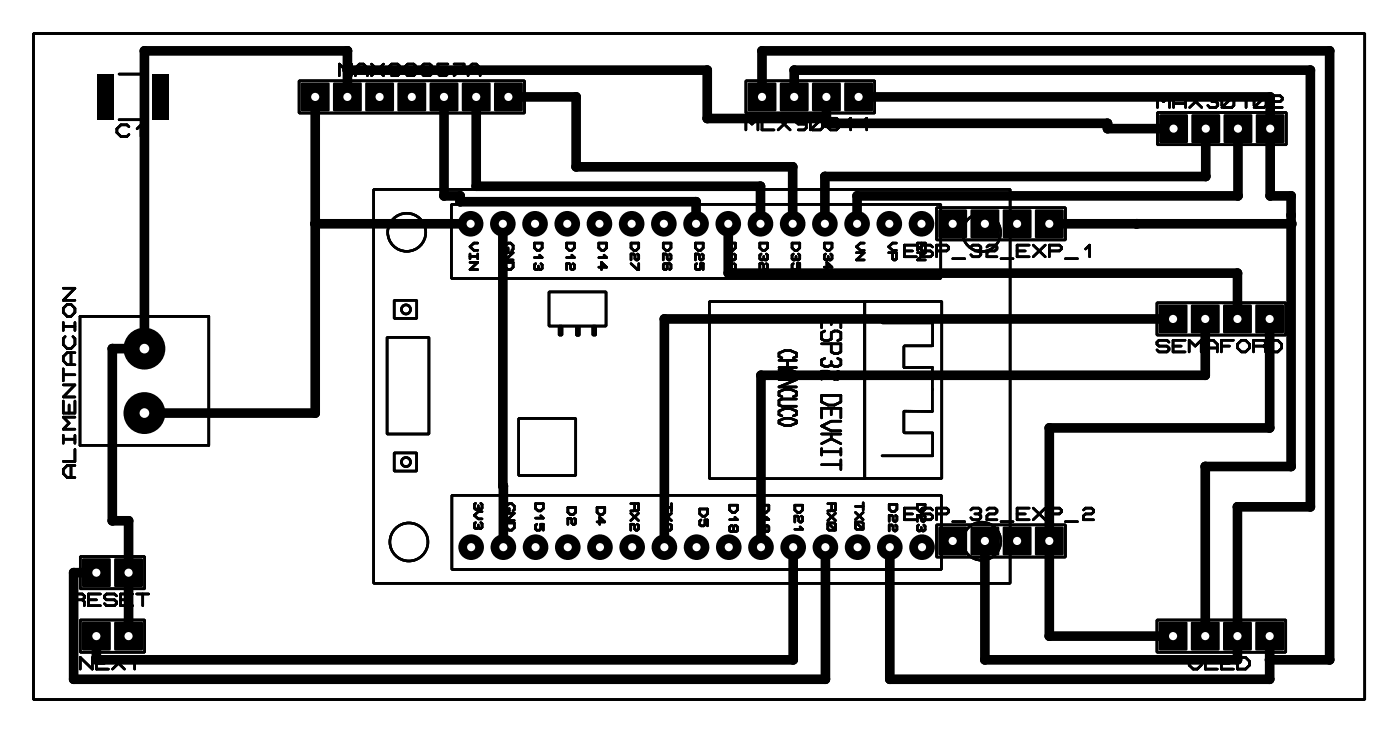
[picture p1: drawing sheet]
<svg xmlns="http://www.w3.org/2000/svg" width="110mm" height="58mm" viewBox="0 0 110 58" stroke-linecap="round" stroke-linejoin="round" font-family="sans-serif">
<g fill="#000">
<path d="M7.7 5.8h1.3v3.6h-1.3zM12 5.8h1.3v3.6h-1.3z"/>
<circle cx="89.6" cy="17.6" r=".38"/>
<circle cx="101.8" cy="17.6" r=".38"/>
<circle cx="52.4" cy="43.1" r=".38"/>
<circle cx="60" cy="43.1" r=".38"/>
<circle cx="62.6" cy="43.1" r=".38"/>
<circle cx="65.1" cy="43.1" r=".38"/>
<circle cx="70.2" cy="43.1" r=".38"/>
</g>
<g fill="none" stroke="#000" stroke-width=".2">
<path d="M2.6 2.6h105v52.5h-105zM9.4 5.8h2.2M9.4 9.4h2.2M10.2 10l-.2-.2h-.5l-.3 .3v.3l.3 .4h.5l.2-.2M10.8 10.1l.3-.3v1M23.6 6.4h17.8v2.5h-17.8zM26.8 6v-1l.4 .5 .5-.5v1M28 6v-.6l.3-.4h.4l.3 .4v.6M28 5.7h1M29.3 5l.9 1M29.5 14.9h50.2v31.1h-50.2zM30.2 5l-.9 1"/>
<path d="M31.5 5.4l-.1 .1h-.5l-.2-.1v-.2l.2-.2h.5l.1 .2v.6l-.1 .2h-.5M32.2 5.5l-.2-.1v-.2l.2-.2h.4l.2 .2v.2l-.2 .1M32.2 5.5h.4M32.2 5.5l-.2 .2v.1l.2 .2h.4l.2-.2v-.1l-.2-.2M33.3 5.2l.1-.2h.5l.2 .2v.2l-.2 .1M33.6 5.5h.3M33.9 5.5l.2 .2v.1l-.2 .2h-.5l-.1-.2M35.3 5h-.8v.4h.7l.1 .1v.3l-.1 .2h-.5l-.2-.2M35.6 16.1h38.6v5.8h-38.6zM35.8 5h.8v.2l-.8 .8M36.9 6v-.6l.3-.4h.4l.3 .4v.6M36.9 5.7h1"/>
<path d="M37.7 19.2h-.3l-.3 .2 .3 .3h.3M39.9 19.9h.6l-.6 .6h.6M40.1 19.5v.2h-.2v-.4l.2-.1h.2l.2 .1v.3l-.1 .1M42.1 19.2h.7v.3l-.2 .2h-.2l-.3-.2zM44.7 19.2h.6v.3l-.2 .2h-.2l-.2-.2zM47.2 19.2h.6v.3l-.2 .2h-.2l-.2-.2zM49.8 19.2h.6v.3l-.2 .2h-.2l-.2-.2zM52.3 19.2h.6v.3l-.2 .2h-.2l-.2-.2zM54.8 19.2h.7v.3l-.2 .2h-.2l-.3-.2zM57.4 19.2h.6v.3l-.2 .2h-.2l-.2-.2zM58.8 6.4h10.2v2.5h-10.2zM58.8 10.2v-.9l.5 .5 .5-.5v.9"/>
<path d="M59.9 19.2h.6v.3l-.2 .2h-.2l-.2-.2zM60.1 9.3v.9h.9M61.4 9.3l.9 .9M62.3 9.3l-.9 .9M62.5 19.2h.6v.3l-.2 .2h-.2l-.2-.2zM63.6 9.6l-.2 .2h-.4l-.2-.2v-.1l.2-.2h.4l.2 .2v.6l-.2 .1h-.4M63.9 9.5l.2-.2h.6l.2 .2v.6l-.2 .1h-.6l-.2-.1zM64.9 9.3l-1 .9M65 19.2h.6v.3l-.2 .2h-.2l-.2-.2zM66.1 9.5l-.1-.2h-.5l-.2 .2v.6l.2 .1h.5l.1-.1v-.2l-.1-.1h-.7M66.8 9.6l.3-.3v.9M67.5 19.9h.7l-.7 .6h.7"/>
<path d="M68.2 19.2h-.3l-.4 .2 .4 .3h.3M68.7 9.9h-1l.7-.6v.9M70.1 19.9h.6v.5l-.1 .1-.2-.1v-.5M70.7 19.2h-.3l-.3 .2 .3 .3h.3M71.3 19.8h.7M72.3 19.3h-1v.9h1M72.4 19.7v-.5h.6v.5M72.4 19.9h.6l-.6 .6h.6M72.7 19.2v.3M73.5 19.5l-.1-.2h-.6l-.2 .2v.1l.2 .2h.6l.1 .1v.2l-.1 .1h-.6l-.2-.1M73.9 16.4h10.1v2.5h-10.1zM73.9 19.8h.8l.1-.2v-.1l-.1-.2h-.8v.9"/>
<path d="M76.6 19.5l.1-.2h.5l.2 .2v.1l-.2 .2M76.9 19.8h.3M77.2 19.8l.2 .1v.2l-.2 .1h-.5l-.1-.1M77.8 19.5l.2-.2h.5l.1 .2v.1l-.1 .2h-.5l-.2 .1v.3h.8M80.2 19.8h.7M81.2 19.3h-1v.9h1M81.5 19.3l.9 .9M82.4 19.3l-.9 .9M82.8 19.8h.7l.2-.2v-.1l-.2-.2h-.7v.9M85.6 19.6l.3-.3v.9M91.3 8.9h10.1v2.5h-10.1zM91.3 8.5v-1l.5 .5 .4-.5v1"/>
<path d="M92.6 8.5v-.6l.3-.4h.3l.3 .4v.6M92.6 8.2h.9M93.8 7.5l1 1M94.8 7.5l-1 1M95.3 7.7l.1-.2h.5l.1 .2v.2l-.1 .1M95.6 8h.3M95.9 8l.1 .2v.1l-.1 .2h-.5l-.1-.2M96.4 7.7l.1-.2h.7l.1 .2v.6l-.1 .2h-.7l-.1-.2zM97.3 7.5l-.9 1M98 7.9l.3-.4v1M98.9 7.7l.2-.2h.6l.2 .2v.6l-.2 .2h-.6l-.2-.2zM99.9 7.5l-1 1"/>
<path d="M100.3 7.7l.2-.2h.5l.1 .2v.2l-.1 .1h-.5l-.2 .2v.3h.8M5 24.3l.3-.3h.3l.3 .3v.3l-.3 .3h-.3l-.3-.3zM5 25.4v.6M5 29.1v.9M5 31.6v1h.9v-1M5 34.3v.6M5 34.6h.9M5 30.3h.9l-.9 1h.9M5 29.5h.9M5 25.7h.9M5 22.7h.9l-.9 1h.9M5.1 26.5l-.1 .2v.5l.3 .3h.3l.3-.3v-.5l-.2-.2"/>
<path d="M5.4 31.9v.7M5.6 27.8v.9M5.6 36.7v.9M5.9 36.7h-.6l-.3 .3v.3l.3 .3h.6M5.9 27.8h-.6l-.3 .3v.3l.3 .3h.6M5.9 35.4v1h-.9M5.9 25.4v.6M5.9 34.3v.6M5.9 32.9h-.9l.4 .4-.4 .5h.9M6.3 24.9h10.2v10.2h-10.2zM30.5 26.6h3.3v7.6h-3.3zM31.1 23.7h1.8v1.4h-1.8z"/>
<path d="M31.1 35.7h1.8v1.4h-1.8zM35.6 39h38.6v5.9h-38.6zM37.1 20.7h.6l-.6 .5h.6M37.1 20.2h.6M37.1 20v.4M37.5 39.7l-.1 .1v.2l.1 .1 .2-.1M37.7 20v.4M37.7 39.9v.1M37.9 39.7l.1 .1v.2l-.1 .1-.2-.1M39.9 20.7h.6v.4l-.2 .1h-.2l-.2-.1zM40.9 33h4.5v4.5h-4.5zM42.2 39.7h.6v.4l-.2 .2h-.2l-.2-.2z"/>
<path d="M42.2 20.8l-.1 .1v.3h.1h.3M42.5 21v.2M42.6 20.1l.2 .2h-.7M42.7 20.8l.1 .1v.3h-.1h-.2M43.3 23h4.5v2.7h-4.5zM44.1 25.7h.2v.7h-.2zM44.8 40h.6v.4l-.2 .2h-.2l-.2-.2zM45.1 20.1l.2 .2h-.6M45.2 20.8l.1 .1v.3h-.2h-.1v-.3l-.3-.1v.4M45.5 25.7h.2v.7h-.2zM46.8 25.7h.2v.7h-.2zM47.1 40h.6v.4l-.2 .2h-.2l-.2-.2z"/>
<path d="M47.2 21.1h.6l-.4-.4v.5M47.6 20.1l.2 .2h-.6M49.7 39.7h.7v.5l-.1 .1-.2-.1M49.8 20.8l.5 .4h.1v-.4M50.1 39.7v.5M50.3 20l.1 .1v.3l-.2 .1-.1-.1v-.3l-.3-.1v.5M52.3 40h.7M52.6 20.8v.4h-.1h-.2v-.3l.1-.1h.4l.1 .1v.3h-.1M52.8 20l.1 .1v.3l-.2 .1-.1-.1v-.3l-.3-.1v.5M53 39.7v.6M54.9 20.8l-.1 .1v.3h.4h.1v-.4h.2v.4M55.4 20l.1 .1v.3l-.2 .1-.1-.1v-.3l-.4-.1v.5"/>
<path d="M55.9 23.8h12.3v13.9h-12.3zM57.5 20l-.1 .1v.3l.1 .1 .2-.1M57.5 20.8l-.1 .1v.3h.1h.2M57.5 39.8h.7v.4l-.2 .2h-.2l-.3-.2zM57.7 20.2v.2M57.7 21v.2M57.9 20l.1 .1v.3l-.1 .1-.2-.1M57.9 20.8l.1 .1v.3h-.1h-.2M60 20l-.1 .1v.3l.1 .1 .2-.1M60 39.8h.6v.4l-.2 .2h-.2l-.2-.2zM60.2 20.2v.2M60.4 20l.1 .1v.3l-.1 .1-.2-.1"/>
<path d="M60.4 20.8l.1 .1v.3h-.2h-.1v-.3l-.3-.1v.4M61.4 33.2l.5-.2h.4l.5 .2v.1l-.5 .2h-.4l-.5-.2zM61.4 29.2h.9l.5 .1v.2l-.5 .2h-.9M61.4 28.4h1.4M61.4 29h1.4M61.4 29.9h1.4l-1.4 .6h1.4M61.7 28.2l-.3-.1v-.3l.5-.2h.4l.5 .2v.3l-.2 .1M61.7 31.3l-.3-.1v-.3l.5-.2h.4l.5 .2v.3l-.2 .1M61.7 32.8l-.3-.1v-.3l.5-.2h.4l.5 .2v.3l-.2 .1M61.9 29.2v.5M62.1 28.4v.6M62.6 20l-.1 .1v.3l.1 .1 .2-.1"/>
<path d="M62.6 20.8l-.1 .1v.3h.3h.1v-.4h.2v.4M62.7 39.8h.6v.4l-.2 .2h-.2l-.2-.2zM62.8 20.2v.2M62.8 31.4h-1.1l-.3 .1v.4l.3 .1h1.1M63 20l.1 .1v.3l-.1 .1-.2-.1M64.8 25.8v-.7h1.5v.7M64.8 31.2h1.5v.5l-.5 .2h-.5l-.5-.2zM64.8 32.9v-.7h1.5v.7M64.8 35.4v.5M64.8 27.1h1.5v.6l-.2 .2-.5-.2v-.6M64.8 34.2h1.5M64.8 35.6h1.5"/>
<path d="M64.8 36.6h1.5M65 21.1h.6l-.4-.4v.5M65 26.1l-.2 .1v.5l.2 .1 .6-.1v-.5l.2-.1h.3l.2 .1v.5l-.2 .1M65 28.2l-.2 .2v.4l.2 .1 .6-.1M65.1 20l-.1 .1v.3l.1 .1 .2-.1M65.3 39.7h.6v.5l-.1 .1-.2-.1M65.3 20.2v.2M65.5 20l.1 .1v.3l-.1 .1-.2-.1M65.6 25.1v.5M65.6 28.5v.3M65.6 32.2v.5M65.6 34.2v.4"/>
<path d="M65.6 34.6l.7 .4M65.6 34.6l-.8 .4M65.6 39.7v.5M66.1 29.3l.2 .1v.4l-.5 .1-.2-.1v-.4l-.3-.1h-.5v.6M66.1 28.2l.2 .2v.4l-.2 .1-.5-.1M66.3 35.4v.5M66.3 36.2v.8M66.3 33.2h-.7l-.8 .4 .8 .4h.7M67.5 39.9h.6M68.1 39.6v.6M68.2 23.8h6.1v13.9h-6.1zM69.6 35.9h4"/>
<path d="M69.6 25.4h4M70.1 39.8h.6v.3l-.2 .2h-.2l-.2-.2zM71.3 27.3v1.6M71.3 32.4v1.7M71.3 29l2.2-.1v3.5h-2.2M71.3 27.3h2.2M71.3 34.1h2.2M72.3 39.8h.7v.3l-.2 .2h-.2l-.3-.2zM73.6 25.5v1.8M73.6 34.1v1.8M75.1 20.4h1M78.9 20.4h1"/>
<path d="M84 20.4h1M91.2 23.9h10.2v2.5h-10.2zM92.2 27l-.2-.2h-.6l-.2 .2v.1l.2 .2h.6l.2 .1v.2l-.2 .1h-.6l-.2-.1M92.5 27.3h.7M93.5 26.8h-1v.9h1M93.8 27.7v-.9l.5 .5 .4-.5v.9M95.1 27.7v-.6l.3-.3h.3l.3 .3v.6M95.1 27.4h.9M96.3 27.3h.7M97.3 26.8h-1v.9M97.6 27.1l.3-.3h.3l.3 .3v.3l-.3 .3h-.3l-.3-.3zM98.9 27.3h.8"/>
<path d="M99.7 27.3l.1-.2v-.1l-.1-.2h-.8v.9M99.7 27.3l.1 .1v.3M100.1 27.1l.4-.3h.3l.3 .3v.3l-.3 .3h-.3l-.4-.3zM5.7 47.3h.8M6.3 48.9h5.1v2.5h-5.1zM6.3 43.9h5.1v2.5h-5.1zM6.5 47.3l.1-.2v-.1l-.1-.2h-.8v.9M6.5 47.3l.1 .1v.3M7 47.3h.6M7.3 51.8v.9l-1-.9v.9M7.6 52.3h.6M7.9 46.8h-.9v.9h.9"/>
<path d="M8.5 51.8h-.9v.9h.9M8.9 51.8l.9 .9M9.2 47l-.2-.2h-.6l-.2 .2v.1l.2 .2h.6l.2 .1v.2l-.2 .1h-.6l-.2-.1M9.5 47.3h.6M9.8 51.8l-.9 .9M10.1 51.8h1M10.5 46.8h-1v.9h1M10.6 51.8v.9M10.8 46.8h.9M11.3 46.8v.9M37.5 41.2l-.1 .1v.3l.1 .1 .2-.1M37.7 41.4v.2"/>
<path d="M37.9 41.2l.1 .1v.3l-.1 .1-.2-.1M38 40.3h-.3l-.3 .3 .3 .3h.3M39.9 41.2h.7v.4l-.2 .2h-.2l-.3-.2zM39.9 40.5h.7l-.7 .5h.7M40.2 40.1v.2h-.3v-.4l.3-.2h.2l.2 .2v.3l-.1 .1M42.3 41.3l-.1 .1v.3l.3 .1 .1-.1v-.4h.2v.5M42.6 40.6l.2 .2h-.6M45.3 40.9h.1v.3l-.2 .1-.1-.1v-.3h-.3v.4M47.1 41.1h.6l-.4-.3v.5M49.7 40.5l.7 .5M50.1 40.2l-.4 .1M50.3 41.3l.1 .1v.3l-.2 .1-.1-.1v-.3l-.4-.1v.5"/>
<path d="M50.4 40.5l-.7 .5M52.3 40.5l.7 .5M52.9 41.3l.1 .1v.3l-.2 .1-.1-.1v-.3l-.4-.1v.5M53 40.5l-.7 .5M55.2 40.1h.6v.4l-.2 .2h-.2l-.2-.2zM55.3 41l-.1 .1v.3h.3h.1v-.4h.2v.4M57.9 41.5l-.1-.1-.3 .1v.3l.1 .1 .3-.1M57.9 41.5l.1-.1 .2 .1v.3l-.1 .1-.2-.1M57.9 41.5v.3M58 40.8l.2 .2h-.7M60 41.5v.3l.1 .1h.4l.1-.1v-.3l-.1-.1-.2 .1v.3l.1 .1M60.4 40.8l.2 .2h-.6"/>
<path d="M63.1 41.5l.2 .2h-.6M63.2 40.7l.1 .1v.3h-.2h-.1v-.3l-.3-.1v.4M65.3 41.3l.1-.1h.4l.1 .1v.4l-.1 .1h-.4l-.1-.1zM65.3 40.5l.6 .5M65.3 41.2l.6 .6M65.6 40.2l-.3 .1M65.9 40.5l-.6 .5M67.5 41.2l.1-.1h.4l.1 .1v.4l-.1 .1h-.4l-.1-.1zM67.5 40.4l.6 .6M67.5 41.1l.6 .6M68.1 40.4l-.6 .6M70.6 40.6l.1 .1v.3l-.2 .1-.1-.1v-.3l-.3-.1v.5"/>
<path d="M70.6 41.4l.1 .1v.3h-.2h-.1v-.3l-.3-.1v.4M71.3 40.5h.7M72.3 40h-1v1h1M72.4 41.4l-.1 .1v.3h.1h.3M72.7 41.6v.2M72.9 40.6l.1 .1v.3l-.2 .1-.1-.1v-.3l-.4-.1v.5M72.9 41.4l.1 .1v.3h-.1h-.2M73.5 40.2l-.1-.2h-.6l-.2 .2v.2l.2 .1h.6l.1 .2v.1l-.1 .2h-.6l-.2-.2M73.9 41.4h10.1v2.5h-10.1zM73.9 40.5h.8l.1-.1v-.2l-.1-.2h-.8v1M75.1 41.1h1M76.6 40.2l.1-.2h.5l.2 .2v.2l-.2 .1"/>
<path d="M76.9 40.5h.3M77.2 40.5l.2 .2v.1l-.2 .2h-.5l-.1-.2M77.8 40.2l.2-.2h.5l.1 .2v.2l-.1 .1h-.5l-.2 .2v.3h.8M78.9 41.1h1M80.2 40.5h.7M81.2 40h-1v1h1M81.5 40l.9 1M82.4 40l-.9 1M82.8 40.5h.7l.2-.1v-.2l-.2-.2h-.7v1M84 41.1h1M85.5 40.2l.1-.2h.5l.1 .2v.2l-.1 .1h-.5l-.1 .2v.3h.7M91.2 48.9h10.2v2.5h-10.2z"/>
<path d="M93.8 52.1l.3-.3h.3l.3 .3v.3l-.3 .3h-.3l-.3-.3zM95.1 51.8v.9h.9M96.3 52.3h.7M97.3 51.8h-1v.9h1M97.6 51.8h.6l.3 .3v.3l-.3 .3h-.6z"/>
<circle cx="32.1" cy="18.3" r="1.5"/>
<circle cx="77.4" cy="18.3" r="1.5"/>
<circle cx="32" cy="36.4" r=".36"/>
<circle cx="32" cy="24.4" r=".36"/>
<circle cx="32.2" cy="42.7" r="1.5"/>
<circle cx="77.4" cy="42.7" r="1.5"/>
</g>
<g fill="#000">
<path d="M7.7 5.8h1.3v3.6h-1.3z" fill-rule="evenodd"/>
<path d="M12 5.8h1.3v3.6h-1.3z" fill-rule="evenodd"/>
<path d="M23.7 6.5h2.3v2.2h-2.3z" fill-rule="evenodd"/>
<path d="M26.3 6.5h2.2v2.2h-2.2z" fill-rule="evenodd"/>
<path d="M28.8 6.5h2.2v2.2h-2.2z" fill-rule="evenodd"/>
<path d="M31.4 6.5h2.2v2.2h-2.2z" fill-rule="evenodd"/>
<path d="M33.9 6.5h2.2v2.2h-2.2z" fill-rule="evenodd"/>
<path d="M36.4 6.5h2.3v2.2h-2.3z" fill-rule="evenodd"/>
<path d="M39 6.5h2.2v2.2h-2.2z" fill-rule="evenodd"/>
<path d="M59 6.5h2.2v2.2h-2.2z" fill-rule="evenodd"/>
<path d="M61.5 6.5h2.2v2.2h-2.2z" fill-rule="evenodd"/>
<path d="M64.1 6.5h2.2v2.2h-2.2z" fill-rule="evenodd"/>
<path d="M66.6 6.5h2.2v2.2h-2.2z" fill-rule="evenodd"/>
<path d="M74 16.5h2.2v2.2h-2.2z" fill-rule="evenodd"/>
<path d="M76.6 16.5h2.2v2.2h-2.2z" fill-rule="evenodd"/>
<path d="M79.1 16.5h2.2v2.2h-2.2z" fill-rule="evenodd"/>
<path d="M81.6 16.5h2.3v2.2h-2.3z" fill-rule="evenodd"/>
<path d="M91.4 9h2.3v2.2h-2.3z" fill-rule="evenodd"/>
<path d="M94 9h2.2v2.2h-2.2z" fill-rule="evenodd"/>
<path d="M96.5 9h2.2v2.2h-2.2z" fill-rule="evenodd"/>
<path d="M99.1 9h2.2v2.2h-2.2z" fill-rule="evenodd"/>
<path d="M91.4 24h2.2v2.2h-2.2z" fill-rule="evenodd"/>
<path d="M93.9 24h2.3v2.2h-2.3z" fill-rule="evenodd"/>
<path d="M96.5 24h2.2v2.2h-2.2z" fill-rule="evenodd"/>
<path d="M99 24h2.2v2.2h-2.2z" fill-rule="evenodd"/>
<path d="M6.5 49h2.2v2.2h-2.2z" fill-rule="evenodd"/>
<path d="M6.5 44h2.2v2.2h-2.2z" fill-rule="evenodd"/>
<path d="M9 49h2.2v2.2h-2.2z" fill-rule="evenodd"/>
<path d="M9 44h2.2v2.2h-2.2z" fill-rule="evenodd"/>
<path d="M74 41.5h2.2v2.2h-2.2z" fill-rule="evenodd"/>
<path d="M76.6 41.5h2.2v2.2h-2.2z" fill-rule="evenodd"/>
<path d="M79.1 41.5h2.2v2.2h-2.2z" fill-rule="evenodd"/>
<path d="M81.6 41.5h2.3v2.2h-2.3z" fill-rule="evenodd"/>
<path d="M91.4 49h2.2v2.2h-2.2z" fill-rule="evenodd"/>
<path d="M93.9 49h2.3v2.2h-2.3z" fill-rule="evenodd"/>
<path d="M96.5 49h2.2v2.2h-2.2z" fill-rule="evenodd"/>
<path d="M99 49h2.2v2.2h-2.2z" fill-rule="evenodd"/>
<circle cx="11.4" cy="4" r=".38"/>
<circle cx="24.9" cy="17.6" r=".38"/>
<circle cx="27.4" cy="4" r=".38"/>
<circle cx="27.4" cy="5.5" r=".38"/>
<circle cx="35" cy="15.4" r=".38"/>
<circle cx="36.3" cy="15.4" r=".38"/>
<circle cx="36.3" cy="15.9" r=".38"/>
<circle cx="37.1" cy="17.6" r="1.01"/>
<circle cx="37.6" cy="14.7" r=".38"/>
<circle cx="39.7" cy="17.6" r="1.01"/>
<circle cx="42.2" cy="17.6" r="1.01"/>
<circle cx="44.7" cy="17.6" r="1.01"/>
<circle cx="45.4" cy="13.1" r=".38"/>
<circle cx="45.4" cy="7.6" r=".38"/>
<circle cx="47.3" cy="17.6" r="1.01"/>
<circle cx="49.8" cy="17.6" r="1.01"/>
<circle cx="52.4" cy="17.6" r="1.01"/>
<circle cx="54.9" cy="17.6" r="1.01"/>
<circle cx="54.9" cy="15.9" r=".38"/>
<circle cx="55.8" cy="9.3" r=".38"/>
<circle cx="55.8" cy="5.5" r=".38"/>
<circle cx="57.4" cy="17.6" r="1.01"/>
<circle cx="60" cy="17.6" r="1.01"/>
<circle cx="60" cy="14.7" r=".38"/>
<circle cx="60.1" cy="4" r=".38"/>
<circle cx="62.5" cy="17.6" r="1.01"/>
<circle cx="62.5" cy="13.1" r=".38"/>
<circle cx="62.6" cy="5.5" r=".38"/>
<circle cx="65.1" cy="17.6" r="1.01"/>
<circle cx="65.1" cy="13.9" r=".38"/>
<circle cx="65.2" cy="9.7" r=".38"/>
<circle cx="65.2" cy="9.3" r=".38"/>
<circle cx="67.6" cy="17.6" r="1.01"/>
<circle cx="67.6" cy="15.4" r=".38"/>
<circle cx="70.1" cy="17.6" r="1.01"/>
<circle cx="72.7" cy="17.6" r="1.01"/>
<circle cx="72.7" cy="17.6" r=".89"/>
<circle cx="87.3" cy="10.1" r=".38"/>
<circle cx="87.3" cy="9.7" r=".38"/>
<circle cx="89.6" cy="17.6" r=".38"/>
<circle cx="95.1" cy="13.9" r=".38"/>
<circle cx="97.6" cy="15.4" r=".38"/>
<circle cx="100.2" cy="7.6" r=".38"/>
<circle cx="100.2" cy="15.4" r=".38"/>
<circle cx="101.8" cy="15.4" r=".38"/>
<circle cx="101.8" cy="17.6" r=".38"/>
<circle cx="101.8" cy="17" r=".38"/>
<circle cx="103.3" cy="5.5" r=".38"/>
<circle cx="104.9" cy="4" r=".38"/>
<circle cx="8.9" cy="27.5" r=".38"/>
<circle cx="11.4" cy="27.5" r="1.65"/>
<circle cx="11.4" cy="32.6" r="1.65"/>
<circle cx="24.9" cy="32.6" r=".38"/>
<circle cx="39.7" cy="38.3" r=".38"/>
<circle cx="52.4" cy="25.1" r=".38"/>
<circle cx="57.4" cy="21.5" r=".38"/>
<circle cx="60" cy="29.6" r=".38"/>
<circle cx="82.8" cy="33.7" r=".38"/>
<circle cx="95.1" cy="29.6" r=".38"/>
<circle cx="95.1" cy="36.8" r=".38"/>
<circle cx="97.6" cy="39.9" r=".38"/>
<circle cx="97.6" cy="21.5" r=".38"/>
<circle cx="100.1" cy="33.7" r=".38"/>
<circle cx="101.8" cy="36.8" r=".38"/>
<circle cx="103.3" cy="39.9" r=".38"/>
<circle cx="5.8" cy="45.1" r=".38"/>
<circle cx="5.8" cy="53.5" r=".38"/>
<circle cx="7.6" cy="52" r=".38"/>
<circle cx="8.9" cy="41" r=".38"/>
<circle cx="10.1" cy="41" r=".38"/>
<circle cx="37.2" cy="43.1" r="1.01"/>
<circle cx="39.7" cy="43.1" r="1.01"/>
<circle cx="42.2" cy="43.1" r="1.01"/>
<circle cx="44.8" cy="43.1" r="1.01"/>
<circle cx="47.3" cy="43.1" r="1.01"/>
<circle cx="49.9" cy="43.1" r="1.01"/>
<circle cx="52.4" cy="43.1" r="1.01"/>
<circle cx="52.4" cy="43.1" r=".38"/>
<circle cx="54.9" cy="43.1" r="1.01"/>
<circle cx="57.5" cy="43.1" r="1.01"/>
<circle cx="60" cy="43.1" r="1.01"/>
<circle cx="60" cy="43.1" r=".38"/>
<circle cx="62.6" cy="43.1" r="1.01"/>
<circle cx="62.6" cy="43.1" r=".38"/>
<circle cx="62.6" cy="52" r=".38"/>
<circle cx="65.1" cy="43.1" r="1.01"/>
<circle cx="65.1" cy="43.1" r=".38"/>
<circle cx="65.1" cy="53.5" r=".38"/>
<circle cx="67.6" cy="43.1" r="1.01"/>
<circle cx="70.2" cy="43.1" r="1.01"/>
<circle cx="70.2" cy="43.1" r=".38"/>
<circle cx="70.2" cy="53.5" r=".38"/>
<circle cx="72.7" cy="43.1" r="1.01"/>
<circle cx="77.7" cy="52" r=".38"/>
<circle cx="82.8" cy="50.1" r=".38"/>
<circle cx="97.6" cy="52" r=".38"/>
<circle cx="100.1" cy="52" r=".38"/>
<circle cx="100.1" cy="53.5" r=".38"/>
<circle cx="104.9" cy="52" r=".38"/>
</g>
<g fill="none" stroke="#000" stroke-width=".76">
<path d="M24.9 17.6h12.2M24.9 7.6v25h-13.5M27.4 7.6v-3.6h-16v23.5h-2.5v13.5h1.2v9.1M27.4 5.5h28.4v3.8h9.4M35 7.6v7.8h1.3v.5h18.6v1.7M37.6 7.6v7.1h22.4v2.9M39.7 17.6v25.5M40.1 7.6h5.3v5.5h17.1v4.5M57.4 17.6v3.9h40.2v3.6M60.1 7.6v-3.6h44.8v48h-4.8M62.6 7.6v-2.1h40.7v34.4h-5.7v12.1h-19.9v-9.4M65.2 7.6v2.1h22.1v.4h5.3"/>
<path d="M67.7 7.6h32.5v7.8h1.6v21.4h-6.7v13.3M82.8 17.6h19M95.1 10.1v3.8h-30v3.7M97.6 10.1v5.3h-30v2.2M92.5 25.1h-40.1v18M95.1 25.1v4.5h-35.1v13.5M100.1 25.1v8.6h-17.3v16.4h9.7M62.6 43.1v8.9h-55v-1.9M65.1 43.1v10.4h-59.3v-8.4h1.8M70.2 43.1v10.4h29.9v-3.4"/>
</g>
<circle cx="72.7" cy="17.6" r=".32" fill="#fff"/>
<circle cx="70.1" cy="17.6" r=".89" fill="#000"/>
<circle cx="70.1" cy="17.6" r=".32" fill="#fff"/>
<circle cx="67.6" cy="17.6" r=".89" fill="#000"/>
<circle cx="67.6" cy="17.6" r=".32" fill="#fff"/>
<circle cx="65.1" cy="17.6" r=".89" fill="#000"/>
<circle cx="65.1" cy="17.6" r=".32" fill="#fff"/>
<circle cx="62.5" cy="17.6" r=".89" fill="#000"/>
<circle cx="62.5" cy="17.6" r=".32" fill="#fff"/>
<circle cx="60" cy="17.6" r=".89" fill="#000"/>
<circle cx="60" cy="17.6" r=".32" fill="#fff"/>
<circle cx="57.4" cy="17.6" r=".89" fill="#000"/>
<circle cx="57.4" cy="17.6" r=".32" fill="#fff"/>
<circle cx="54.9" cy="17.6" r=".89" fill="#000"/>
<circle cx="54.9" cy="17.6" r=".32" fill="#fff"/>
<circle cx="52.4" cy="17.6" r=".89" fill="#000"/>
<circle cx="52.4" cy="17.6" r=".32" fill="#fff"/>
<circle cx="49.8" cy="17.6" r=".89" fill="#000"/>
<circle cx="49.8" cy="17.6" r=".32" fill="#fff"/>
<circle cx="47.3" cy="17.6" r=".89" fill="#000"/>
<circle cx="47.3" cy="17.6" r=".32" fill="#fff"/>
<circle cx="44.7" cy="17.6" r=".89" fill="#000"/>
<circle cx="44.7" cy="17.6" r=".32" fill="#fff"/>
<circle cx="42.2" cy="17.6" r=".89" fill="#000"/>
<circle cx="42.2" cy="17.6" r=".32" fill="#fff"/>
<circle cx="39.7" cy="17.6" r=".89" fill="#000"/>
<circle cx="39.7" cy="17.6" r=".32" fill="#fff"/>
<circle cx="37.1" cy="17.6" r=".89" fill="#000"/>
<circle cx="37.1" cy="17.6" r=".32" fill="#fff"/>
<circle cx="37.2" cy="43.1" r=".89" fill="#000"/>
<circle cx="37.2" cy="43.1" r=".32" fill="#fff"/>
<circle cx="39.7" cy="43.1" r=".89" fill="#000"/>
<circle cx="39.7" cy="43.1" r=".32" fill="#fff"/>
<circle cx="42.2" cy="43.1" r=".89" fill="#000"/>
<circle cx="42.2" cy="43.1" r=".32" fill="#fff"/>
<circle cx="44.8" cy="43.1" r=".89" fill="#000"/>
<circle cx="44.8" cy="43.1" r=".32" fill="#fff"/>
<circle cx="47.3" cy="43.1" r=".89" fill="#000"/>
<circle cx="47.3" cy="43.1" r=".32" fill="#fff"/>
<circle cx="49.9" cy="43.1" r=".89" fill="#000"/>
<circle cx="49.9" cy="43.1" r=".32" fill="#fff"/>
<circle cx="52.4" cy="43.1" r=".89" fill="#000"/>
<circle cx="52.4" cy="43.1" r=".32" fill="#fff"/>
<circle cx="54.9" cy="43.1" r=".89" fill="#000"/>
<circle cx="54.9" cy="43.1" r=".32" fill="#fff"/>
<circle cx="57.5" cy="43.1" r=".89" fill="#000"/>
<circle cx="57.5" cy="43.1" r=".32" fill="#fff"/>
<circle cx="60" cy="43.1" r=".89" fill="#000"/>
<circle cx="60" cy="43.1" r=".32" fill="#fff"/>
<circle cx="62.6" cy="43.1" r=".89" fill="#000"/>
<circle cx="62.6" cy="43.1" r=".32" fill="#fff"/>
<circle cx="65.1" cy="43.1" r=".89" fill="#000"/>
<circle cx="65.1" cy="43.1" r=".32" fill="#fff"/>
<circle cx="67.6" cy="43.1" r=".89" fill="#000"/>
<circle cx="67.6" cy="43.1" r=".32" fill="#fff"/>
<circle cx="70.2" cy="43.1" r=".89" fill="#000"/>
<circle cx="70.2" cy="43.1" r=".32" fill="#fff"/>
<circle cx="72.7" cy="43.1" r=".89" fill="#000"/>
<circle cx="72.7" cy="43.1" r=".32" fill="#fff"/>
<path d="M81.7 16.6h2.1v2h-2.1z" fill="#000"/>
<circle cx="82.8" cy="17.6" r=".32" fill="#fff"/>
<path d="M79.2 16.6h2v2h-2z" fill="#000"/>
<circle cx="80.2" cy="17.6" r=".32" fill="#fff"/>
<path d="M76.7 16.6h2v2h-2z" fill="#000"/>
<circle cx="77.7" cy="17.6" r=".32" fill="#fff"/>
<path d="M74.1 16.6h2v2h-2z" fill="#000"/>
<circle cx="75.1" cy="17.6" r=".32" fill="#fff"/>
<path d="M74.1 41.6h2v2h-2z" fill="#000"/>
<circle cx="75.1" cy="42.6" r=".32" fill="#fff"/>
<path d="M76.7 41.6h2v2h-2z" fill="#000"/>
<circle cx="77.7" cy="42.6" r=".32" fill="#fff"/>
<path d="M79.2 41.6h2v2h-2z" fill="#000"/>
<circle cx="80.2" cy="42.6" r=".32" fill="#fff"/>
<path d="M81.7 41.6h2.1v2h-2.1z" fill="#000"/>
<circle cx="82.8" cy="42.6" r=".32" fill="#fff"/>
<circle cx="11.4" cy="32.6" r="1.52" fill="#000"/>
<circle cx="11.4" cy="32.6" r=".38" fill="#fff"/>
<circle cx="11.4" cy="27.5" r="1.52" fill="#000"/>
<circle cx="11.4" cy="27.5" r=".38" fill="#fff"/>
<path d="M9.1 49.1h2v2h-2z" fill="#000"/>
<circle cx="10.1" cy="50.1" r=".32" fill="#fff"/>
<path d="M6.6 49.1h2v2h-2z" fill="#000"/>
<circle cx="7.6" cy="50.1" r=".32" fill="#fff"/>
<path d="M9.1 44.1h2v2h-2z" fill="#000"/>
<circle cx="10.1" cy="45.1" r=".32" fill="#fff"/>
<path d="M6.6 44.1h2v2h-2z" fill="#000"/>
<circle cx="7.6" cy="45.1" r=".32" fill="#fff"/>
<path d="M66.7 6.6h2v2h-2z" fill="#000"/>
<circle cx="67.7" cy="7.6" r=".32" fill="#fff"/>
<path d="M64.2 6.6h2v2h-2z" fill="#000"/>
<circle cx="65.2" cy="7.6" r=".32" fill="#fff"/>
<path d="M61.6 6.6h2v2h-2z" fill="#000"/>
<circle cx="62.6" cy="7.6" r=".32" fill="#fff"/>
<path d="M59.1 6.6h2v2h-2z" fill="#000"/>
<circle cx="60.1" cy="7.6" r=".32" fill="#fff"/>
<path d="M23.8 6.6h2.1v2h-2.1z" fill="#000"/>
<circle cx="24.9" cy="7.6" r=".32" fill="#fff"/>
<path d="M26.4 6.6h2v2h-2z" fill="#000"/>
<circle cx="27.4" cy="7.6" r=".32" fill="#fff"/>
<path d="M28.9 6.6h2v2h-2z" fill="#000"/>
<circle cx="29.9" cy="7.6" r=".32" fill="#fff"/>
<path d="M31.5 6.6h2v2h-2z" fill="#000"/>
<circle cx="32.5" cy="7.6" r=".32" fill="#fff"/>
<path d="M34 6.6h2v2h-2z" fill="#000"/>
<circle cx="35" cy="7.6" r=".32" fill="#fff"/>
<path d="M36.5 6.6h2.1v2h-2.1z" fill="#000"/>
<circle cx="37.6" cy="7.6" r=".32" fill="#fff"/>
<path d="M39.1 6.6h2v2h-2z" fill="#000"/>
<circle cx="40.1" cy="7.6" r=".32" fill="#fff"/>
<path d="M91.5 9.1h2.1v2h-2.1z" fill="#000"/>
<circle cx="92.6" cy="10.1" r=".32" fill="#fff"/>
<path d="M94.1 9.1h2v2h-2z" fill="#000"/>
<circle cx="95.1" cy="10.1" r=".32" fill="#fff"/>
<path d="M96.6 9.1h2v2h-2z" fill="#000"/>
<circle cx="97.6" cy="10.1" r=".32" fill="#fff"/>
<path d="M99.2 9.1h2v2h-2z" fill="#000"/>
<circle cx="100.2" cy="10.1" r=".32" fill="#fff"/>
<path d="M99.1 49.1h2v2h-2z" fill="#000"/>
<circle cx="100.1" cy="50.1" r=".32" fill="#fff"/>
<path d="M96.6 49.1h2v2h-2z" fill="#000"/>
<circle cx="97.6" cy="50.1" r=".32" fill="#fff"/>
<path d="M94 49.1h2.1v2h-2.1z" fill="#000"/>
<circle cx="95.1" cy="50.1" r=".32" fill="#fff"/>
<path d="M91.5 49.1h2v2h-2z" fill="#000"/>
<circle cx="92.5" cy="50.1" r=".32" fill="#fff"/>
<path d="M99.1 24.1h2v2h-2z" fill="#000"/>
<circle cx="100.1" cy="25.1" r=".32" fill="#fff"/>
<path d="M96.6 24.1h2v2h-2z" fill="#000"/>
<circle cx="97.6" cy="25.1" r=".32" fill="#fff"/>
<path d="M94 24.1h2.1v2h-2.1z" fill="#000"/>
<circle cx="95.1" cy="25.1" r=".32" fill="#fff"/>
<path d="M91.5 24.1h2v2h-2z" fill="#000"/>
<circle cx="92.5" cy="25.1" r=".32" fill="#fff"/>
<path d="M7.7 5.8h1.3v3.6h-1.3zM12 5.8h1.3v3.6h-1.3z" fill="#000"/>
<g fill="none" stroke="#000" stroke-width=".2">
<path d="M2.6 2.6h105v52.5h-105zM9.4 5.8h2.2M9.4 9.4h2.2M10.2 10l-.2-.2h-.5l-.3 .3v.3l.3 .4h.5l.2-.2M10.8 10.1l.3-.3v1M23.6 6.4h17.8v2.5h-17.8zM26.8 6v-1l.4 .5 .5-.5v1M28 6v-.6l.3-.4h.4l.3 .4v.6M28 5.7h1M29.3 5l.9 1M29.5 14.9h50.2v31.1h-50.2zM30.2 5l-.9 1"/>
<path d="M31.5 5.4l-.1 .1h-.5l-.2-.1v-.2l.2-.2h.5l.1 .2v.6l-.1 .2h-.5M32.2 5.5l-.2-.1v-.2l.2-.2h.4l.2 .2v.2l-.2 .1M32.2 5.5h.4M32.2 5.5l-.2 .2v.1l.2 .2h.4l.2-.2v-.1l-.2-.2M33.3 5.2l.1-.2h.5l.2 .2v.2l-.2 .1M33.6 5.5h.3M33.9 5.5l.2 .2v.1l-.2 .2h-.5l-.1-.2M35.3 5h-.8v.4h.7l.1 .1v.3l-.1 .2h-.5l-.2-.2M35.6 16.1h38.6v5.8h-38.6zM35.8 5h.8v.2l-.8 .8M36.9 6v-.6l.3-.4h.4l.3 .4v.6M36.9 5.7h1"/>
<path d="M37.7 19.2h-.3l-.3 .2 .3 .3h.3M39.9 19.9h.6l-.6 .6h.6M40.1 19.5v.2h-.2v-.4l.2-.1h.2l.2 .1v.3l-.1 .1M42.1 19.2h.7v.3l-.2 .2h-.2l-.3-.2zM44.7 19.2h.6v.3l-.2 .2h-.2l-.2-.2zM47.2 19.2h.6v.3l-.2 .2h-.2l-.2-.2zM49.8 19.2h.6v.3l-.2 .2h-.2l-.2-.2zM52.3 19.2h.6v.3l-.2 .2h-.2l-.2-.2zM54.8 19.2h.7v.3l-.2 .2h-.2l-.3-.2zM57.4 19.2h.6v.3l-.2 .2h-.2l-.2-.2zM58.8 6.4h10.2v2.5h-10.2zM58.8 10.2v-.9l.5 .5 .5-.5v.9"/>
<path d="M59.9 19.2h.6v.3l-.2 .2h-.2l-.2-.2zM60.1 9.3v.9h.9M61.4 9.3l.9 .9M62.3 9.3l-.9 .9M62.5 19.2h.6v.3l-.2 .2h-.2l-.2-.2zM63.6 9.6l-.2 .2h-.4l-.2-.2v-.1l.2-.2h.4l.2 .2v.6l-.2 .1h-.4M63.9 9.5l.2-.2h.6l.2 .2v.6l-.2 .1h-.6l-.2-.1zM64.9 9.3l-1 .9M65 19.2h.6v.3l-.2 .2h-.2l-.2-.2zM66.1 9.5l-.1-.2h-.5l-.2 .2v.6l.2 .1h.5l.1-.1v-.2l-.1-.1h-.7M66.8 9.6l.3-.3v.9M67.5 19.9h.7l-.7 .6h.7"/>
<path d="M68.2 19.2h-.3l-.4 .2 .4 .3h.3M68.7 9.9h-1l.7-.6v.9M70.1 19.9h.6v.5l-.1 .1-.2-.1v-.5M70.7 19.2h-.3l-.3 .2 .3 .3h.3M71.3 19.8h.7M72.3 19.3h-1v.9h1M72.4 19.7v-.5h.6v.5M72.4 19.9h.6l-.6 .6h.6M72.7 19.2v.3M73.5 19.5l-.1-.2h-.6l-.2 .2v.1l.2 .2h.6l.1 .1v.2l-.1 .1h-.6l-.2-.1M73.9 16.4h10.1v2.5h-10.1zM73.9 19.8h.8l.1-.2v-.1l-.1-.2h-.8v.9"/>
<path d="M76.6 19.5l.1-.2h.5l.2 .2v.1l-.2 .2M76.9 19.8h.3M77.2 19.8l.2 .1v.2l-.2 .1h-.5l-.1-.1M77.8 19.5l.2-.2h.5l.1 .2v.1l-.1 .2h-.5l-.2 .1v.3h.8M80.2 19.8h.7M81.2 19.3h-1v.9h1M81.5 19.3l.9 .9M82.4 19.3l-.9 .9M82.8 19.8h.7l.2-.2v-.1l-.2-.2h-.7v.9M85.6 19.6l.3-.3v.9M91.3 8.9h10.1v2.5h-10.1zM91.3 8.5v-1l.5 .5 .4-.5v1"/>
<path d="M92.6 8.5v-.6l.3-.4h.3l.3 .4v.6M92.6 8.2h.9M93.8 7.5l1 1M94.8 7.5l-1 1M95.3 7.7l.1-.2h.5l.1 .2v.2l-.1 .1M95.6 8h.3M95.9 8l.1 .2v.1l-.1 .2h-.5l-.1-.2M96.4 7.7l.1-.2h.7l.1 .2v.6l-.1 .2h-.7l-.1-.2zM97.3 7.5l-.9 1M98 7.9l.3-.4v1M98.9 7.7l.2-.2h.6l.2 .2v.6l-.2 .2h-.6l-.2-.2zM99.9 7.5l-1 1"/>
<path d="M100.3 7.7l.2-.2h.5l.1 .2v.2l-.1 .1h-.5l-.2 .2v.3h.8M5 24.3l.3-.3h.3l.3 .3v.3l-.3 .3h-.3l-.3-.3zM5 25.4v.6M5 29.1v.9M5 31.6v1h.9v-1M5 34.3v.6M5 34.6h.9M5 30.3h.9l-.9 1h.9M5 29.5h.9M5 25.7h.9M5 22.7h.9l-.9 1h.9M5.1 26.5l-.1 .2v.5l.3 .3h.3l.3-.3v-.5l-.2-.2"/>
<path d="M5.4 31.9v.7M5.6 27.8v.9M5.6 36.7v.9M5.9 36.7h-.6l-.3 .3v.3l.3 .3h.6M5.9 27.8h-.6l-.3 .3v.3l.3 .3h.6M5.9 35.4v1h-.9M5.9 25.4v.6M5.9 34.3v.6M5.9 32.9h-.9l.4 .4-.4 .5h.9M6.3 24.9h10.2v10.2h-10.2zM30.5 26.6h3.3v7.6h-3.3zM31.1 23.7h1.8v1.4h-1.8z"/>
<path d="M31.1 35.7h1.8v1.4h-1.8zM35.6 39h38.6v5.9h-38.6zM37.1 20.7h.6l-.6 .5h.6M37.1 20.2h.6M37.1 20v.4M37.5 39.7l-.1 .1v.2l.1 .1 .2-.1M37.7 20v.4M37.7 39.9v.1M37.9 39.7l.1 .1v.2l-.1 .1-.2-.1M39.9 20.7h.6v.4l-.2 .1h-.2l-.2-.1zM40.9 33h4.5v4.5h-4.5zM42.2 39.7h.6v.4l-.2 .2h-.2l-.2-.2z"/>
<path d="M42.2 20.8l-.1 .1v.3h.1h.3M42.5 21v.2M42.6 20.1l.2 .2h-.7M42.7 20.8l.1 .1v.3h-.1h-.2M43.3 23h4.5v2.7h-4.5zM44.1 25.7h.2v.7h-.2zM44.8 40h.6v.4l-.2 .2h-.2l-.2-.2zM45.1 20.1l.2 .2h-.6M45.2 20.8l.1 .1v.3h-.2h-.1v-.3l-.3-.1v.4M45.5 25.7h.2v.7h-.2zM46.8 25.7h.2v.7h-.2zM47.1 40h.6v.4l-.2 .2h-.2l-.2-.2z"/>
<path d="M47.2 21.1h.6l-.4-.4v.5M47.6 20.1l.2 .2h-.6M49.7 39.7h.7v.5l-.1 .1-.2-.1M49.8 20.8l.5 .4h.1v-.4M50.1 39.7v.5M50.3 20l.1 .1v.3l-.2 .1-.1-.1v-.3l-.3-.1v.5M52.3 40h.7M52.6 20.8v.4h-.1h-.2v-.3l.1-.1h.4l.1 .1v.3h-.1M52.8 20l.1 .1v.3l-.2 .1-.1-.1v-.3l-.3-.1v.5M53 39.7v.6M54.9 20.8l-.1 .1v.3h.4h.1v-.4h.2v.4M55.4 20l.1 .1v.3l-.2 .1-.1-.1v-.3l-.4-.1v.5"/>
<path d="M55.9 23.8h12.3v13.9h-12.3zM57.5 20l-.1 .1v.3l.1 .1 .2-.1M57.5 20.8l-.1 .1v.3h.1h.2M57.5 39.8h.7v.4l-.2 .2h-.2l-.3-.2zM57.7 20.2v.2M57.7 21v.2M57.9 20l.1 .1v.3l-.1 .1-.2-.1M57.9 20.8l.1 .1v.3h-.1h-.2M60 20l-.1 .1v.3l.1 .1 .2-.1M60 39.8h.6v.4l-.2 .2h-.2l-.2-.2zM60.2 20.2v.2M60.4 20l.1 .1v.3l-.1 .1-.2-.1"/>
<path d="M60.4 20.8l.1 .1v.3h-.2h-.1v-.3l-.3-.1v.4M61.4 33.2l.5-.2h.4l.5 .2v.1l-.5 .2h-.4l-.5-.2zM61.4 29.2h.9l.5 .1v.2l-.5 .2h-.9M61.4 28.4h1.4M61.4 29h1.4M61.4 29.9h1.4l-1.4 .6h1.4M61.7 28.2l-.3-.1v-.3l.5-.2h.4l.5 .2v.3l-.2 .1M61.7 31.3l-.3-.1v-.3l.5-.2h.4l.5 .2v.3l-.2 .1M61.7 32.8l-.3-.1v-.3l.5-.2h.4l.5 .2v.3l-.2 .1M61.9 29.2v.5M62.1 28.4v.6M62.6 20l-.1 .1v.3l.1 .1 .2-.1"/>
<path d="M62.6 20.8l-.1 .1v.3h.3h.1v-.4h.2v.4M62.7 39.8h.6v.4l-.2 .2h-.2l-.2-.2zM62.8 20.2v.2M62.8 31.4h-1.1l-.3 .1v.4l.3 .1h1.1M63 20l.1 .1v.3l-.1 .1-.2-.1M64.8 25.8v-.7h1.5v.7M64.8 31.2h1.5v.5l-.5 .2h-.5l-.5-.2zM64.8 32.9v-.7h1.5v.7M64.8 35.4v.5M64.8 27.1h1.5v.6l-.2 .2-.5-.2v-.6M64.8 34.2h1.5M64.8 35.6h1.5"/>
<path d="M64.8 36.6h1.5M65 21.1h.6l-.4-.4v.5M65 26.1l-.2 .1v.5l.2 .1 .6-.1v-.5l.2-.1h.3l.2 .1v.5l-.2 .1M65 28.2l-.2 .2v.4l.2 .1 .6-.1M65.1 20l-.1 .1v.3l.1 .1 .2-.1M65.3 39.7h.6v.5l-.1 .1-.2-.1M65.3 20.2v.2M65.5 20l.1 .1v.3l-.1 .1-.2-.1M65.6 25.1v.5M65.6 28.5v.3M65.6 32.2v.5M65.6 34.2v.4"/>
<path d="M65.6 34.6l.7 .4M65.6 34.6l-.8 .4M65.6 39.7v.5M66.1 29.3l.2 .1v.4l-.5 .1-.2-.1v-.4l-.3-.1h-.5v.6M66.1 28.2l.2 .2v.4l-.2 .1-.5-.1M66.3 35.4v.5M66.3 36.2v.8M66.3 33.2h-.7l-.8 .4 .8 .4h.7M67.5 39.9h.6M68.1 39.6v.6M68.2 23.8h6.1v13.9h-6.1zM69.6 35.9h4"/>
<path d="M69.6 25.4h4M70.1 39.8h.6v.3l-.2 .2h-.2l-.2-.2zM71.3 27.3v1.6M71.3 32.4v1.7M71.3 29l2.2-.1v3.5h-2.2M71.3 27.3h2.2M71.3 34.1h2.2M72.3 39.8h.7v.3l-.2 .2h-.2l-.3-.2zM73.6 25.5v1.8M73.6 34.1v1.8M75.1 20.4h1M78.9 20.4h1"/>
<path d="M84 20.4h1M91.2 23.9h10.2v2.5h-10.2zM92.2 27l-.2-.2h-.6l-.2 .2v.1l.2 .2h.6l.2 .1v.2l-.2 .1h-.6l-.2-.1M92.5 27.3h.7M93.5 26.8h-1v.9h1M93.8 27.7v-.9l.5 .5 .4-.5v.9M95.1 27.7v-.6l.3-.3h.3l.3 .3v.6M95.1 27.4h.9M96.3 27.3h.7M97.3 26.8h-1v.9M97.6 27.1l.3-.3h.3l.3 .3v.3l-.3 .3h-.3l-.3-.3zM98.9 27.3h.8"/>
<path d="M99.7 27.3l.1-.2v-.1l-.1-.2h-.8v.9M99.7 27.3l.1 .1v.3M100.1 27.1l.4-.3h.3l.3 .3v.3l-.3 .3h-.3l-.4-.3zM5.7 47.3h.8M6.3 48.9h5.1v2.5h-5.1zM6.3 43.9h5.1v2.5h-5.1zM6.5 47.3l.1-.2v-.1l-.1-.2h-.8v.9M6.5 47.3l.1 .1v.3M7 47.3h.6M7.3 51.8v.9l-1-.9v.9M7.6 52.3h.6M7.9 46.8h-.9v.9h.9"/>
<path d="M8.5 51.8h-.9v.9h.9M8.9 51.8l.9 .9M9.2 47l-.2-.2h-.6l-.2 .2v.1l.2 .2h.6l.2 .1v.2l-.2 .1h-.6l-.2-.1M9.5 47.3h.6M9.8 51.8l-.9 .9M10.1 51.8h1M10.5 46.8h-1v.9h1M10.6 51.8v.9M10.8 46.8h.9M11.3 46.8v.9M37.5 41.2l-.1 .1v.3l.1 .1 .2-.1M37.7 41.4v.2"/>
<path d="M37.9 41.2l.1 .1v.3l-.1 .1-.2-.1M38 40.3h-.3l-.3 .3 .3 .3h.3M39.9 41.2h.7v.4l-.2 .2h-.2l-.3-.2zM39.9 40.5h.7l-.7 .5h.7M40.2 40.1v.2h-.3v-.4l.3-.2h.2l.2 .2v.3l-.1 .1M42.3 41.3l-.1 .1v.3l.3 .1 .1-.1v-.4h.2v.5M42.6 40.6l.2 .2h-.6M45.3 40.9h.1v.3l-.2 .1-.1-.1v-.3h-.3v.4M47.1 41.1h.6l-.4-.3v.5M49.7 40.5l.7 .5M50.1 40.2l-.4 .1M50.3 41.3l.1 .1v.3l-.2 .1-.1-.1v-.3l-.4-.1v.5"/>
<path d="M50.4 40.5l-.7 .5M52.3 40.5l.7 .5M52.9 41.3l.1 .1v.3l-.2 .1-.1-.1v-.3l-.4-.1v.5M53 40.5l-.7 .5M55.2 40.1h.6v.4l-.2 .2h-.2l-.2-.2zM55.3 41l-.1 .1v.3h.3h.1v-.4h.2v.4M57.9 41.5l-.1-.1-.3 .1v.3l.1 .1 .3-.1M57.9 41.5l.1-.1 .2 .1v.3l-.1 .1-.2-.1M57.9 41.5v.3M58 40.8l.2 .2h-.7M60 41.5v.3l.1 .1h.4l.1-.1v-.3l-.1-.1-.2 .1v.3l.1 .1M60.4 40.8l.2 .2h-.6"/>
<path d="M63.1 41.5l.2 .2h-.6M63.2 40.7l.1 .1v.3h-.2h-.1v-.3l-.3-.1v.4M65.3 41.3l.1-.1h.4l.1 .1v.4l-.1 .1h-.4l-.1-.1zM65.3 40.5l.6 .5M65.3 41.2l.6 .6M65.6 40.2l-.3 .1M65.9 40.5l-.6 .5M67.5 41.2l.1-.1h.4l.1 .1v.4l-.1 .1h-.4l-.1-.1zM67.5 40.4l.6 .6M67.5 41.1l.6 .6M68.1 40.4l-.6 .6M70.6 40.6l.1 .1v.3l-.2 .1-.1-.1v-.3l-.3-.1v.5"/>
<path d="M70.6 41.4l.1 .1v.3h-.2h-.1v-.3l-.3-.1v.4M71.3 40.5h.7M72.3 40h-1v1h1M72.4 41.4l-.1 .1v.3h.1h.3M72.7 41.6v.2M72.9 40.6l.1 .1v.3l-.2 .1-.1-.1v-.3l-.4-.1v.5M72.9 41.4l.1 .1v.3h-.1h-.2M73.5 40.2l-.1-.2h-.6l-.2 .2v.2l.2 .1h.6l.1 .2v.1l-.1 .2h-.6l-.2-.2M73.9 41.4h10.1v2.5h-10.1zM73.9 40.5h.8l.1-.1v-.2l-.1-.2h-.8v1M75.1 41.1h1M76.6 40.2l.1-.2h.5l.2 .2v.2l-.2 .1"/>
<path d="M76.9 40.5h.3M77.2 40.5l.2 .2v.1l-.2 .2h-.5l-.1-.2M77.8 40.2l.2-.2h.5l.1 .2v.2l-.1 .1h-.5l-.2 .2v.3h.8M78.9 41.1h1M80.2 40.5h.7M81.2 40h-1v1h1M81.5 40l.9 1M82.4 40l-.9 1M82.8 40.5h.7l.2-.1v-.2l-.2-.2h-.7v1M84 41.1h1M85.5 40.2l.1-.2h.5l.1 .2v.2l-.1 .1h-.5l-.1 .2v.3h.7M91.2 48.9h10.2v2.5h-10.2z"/>
<path d="M93.8 52.1l.3-.3h.3l.3 .3v.3l-.3 .3h-.3l-.3-.3zM95.1 51.8v.9h.9M96.3 52.3h.7M97.3 51.8h-1v.9h1M97.6 51.8h.6l.3 .3v.3l-.3 .3h-.6z"/>
<circle cx="32.1" cy="18.3" r="1.5"/>
<circle cx="77.4" cy="18.3" r="1.5"/>
<circle cx="32" cy="36.4" r=".36"/>
<circle cx="32" cy="24.4" r=".36"/>
<circle cx="32.2" cy="42.7" r="1.5"/>
<circle cx="77.4" cy="42.7" r="1.5"/>
</g>
</svg>
